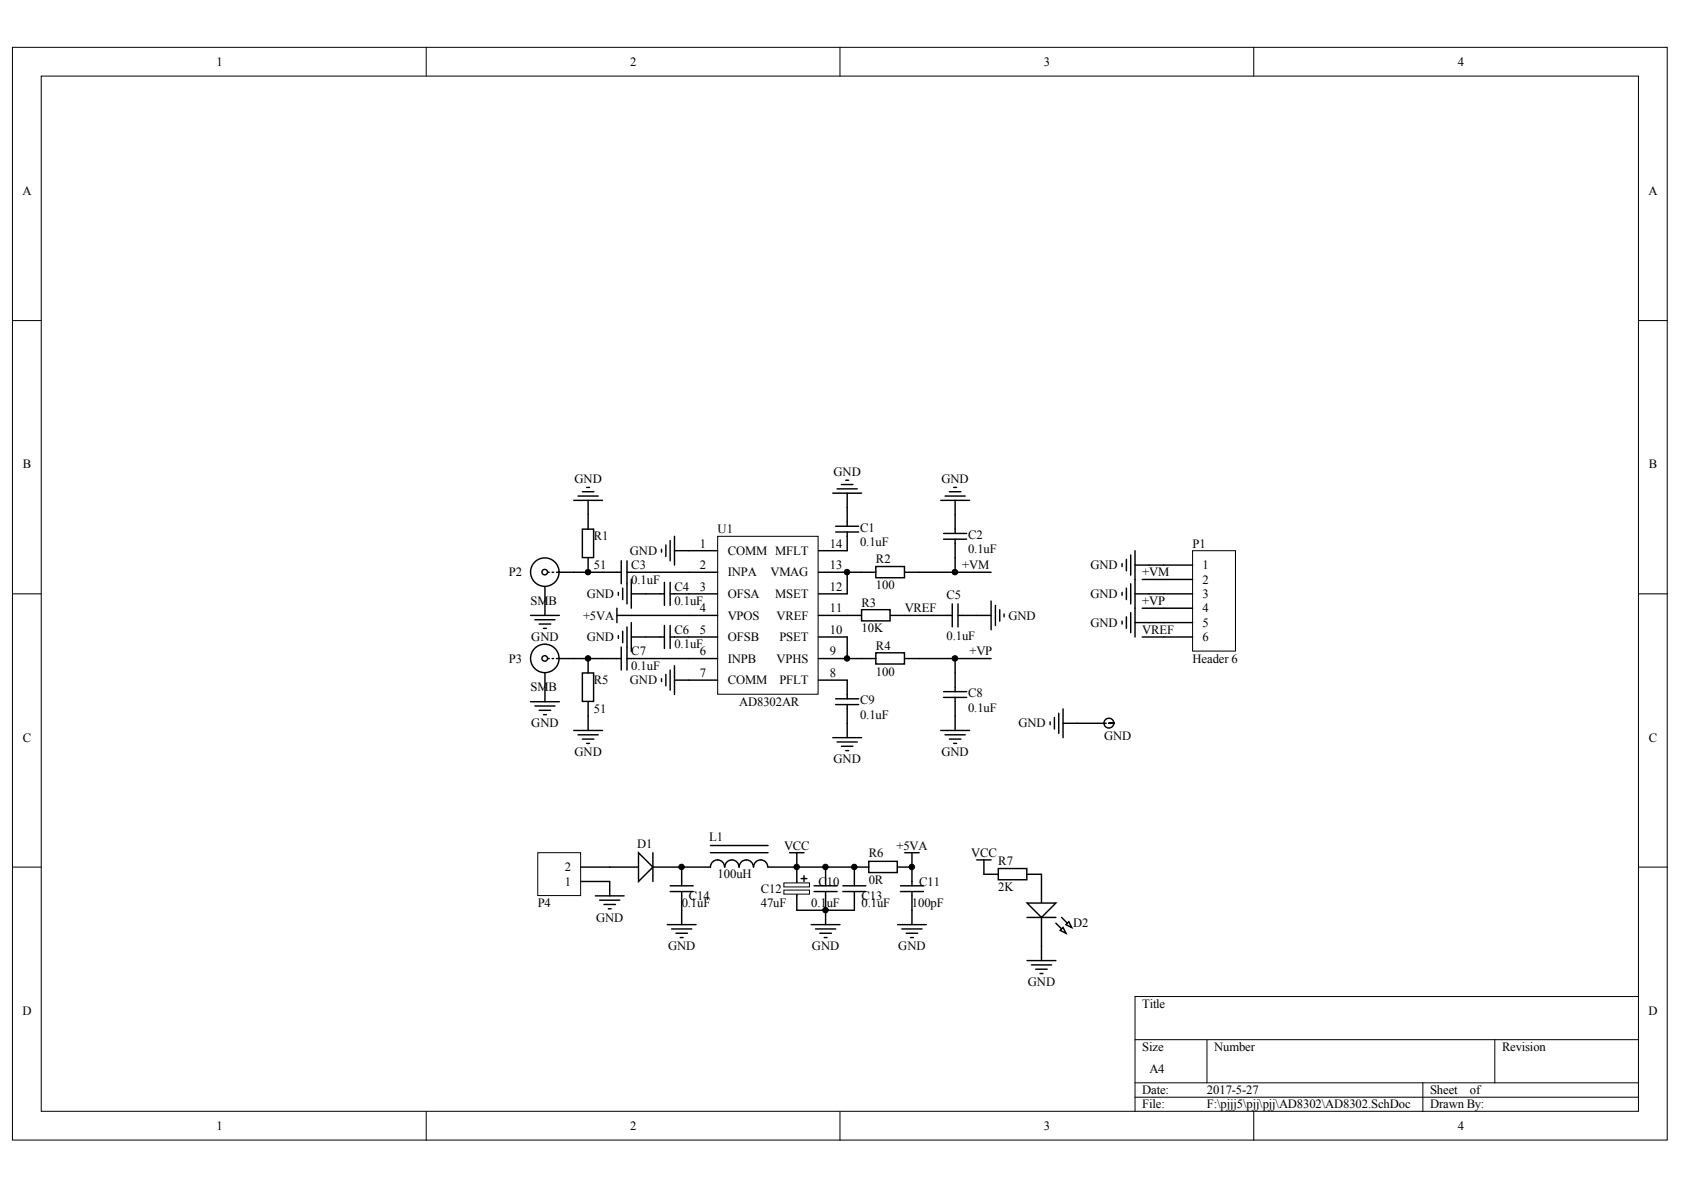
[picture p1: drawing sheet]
<svg xmlns="http://www.w3.org/2000/svg" width="297mm" height="210mm" viewBox="0 0 297 210" stroke-linecap="round" stroke-linejoin="round" font-family="sans-serif">
<defs><g id="words">
<g font-size="2.2">
<text x="38.2" y="11.6">1</text>
<text x="111.2" y="11.6">2</text>
<text x="184.1" y="11.6">3</text>
<text x="257.1" y="11.6">4</text>
<text x="3.9" y="34.4">A</text>
<text x="290.8" y="34.4">A</text>
<text x="4" y="82.6">B</text>
<text x="147" y="83.9">GND</text>
<text x="290.9" y="82.6">B</text>
<text x="101.3" y="85.2">GND</text>
<text x="166.1" y="85.2">GND</text>
<text x="104.8" y="95.3">R1</text>
<text x="126.6" y="94.1">U1</text>
<text x="151.7" y="93.8">C1</text>
<text x="170.8" y="95.1">C2</text>
<text x="89.8" y="101.7">P2</text>
<text x="104.8" y="100.4">51</text>
<text x="111.1" y="97.9">GND</text>
<text x="111.4" y="100.4">C3</text>
<text x="123.5" y="96.6">1</text>
<text x="123.5" y="100.4">2</text>
<text x="128.4" y="97.9">COMM MFLT</text>
<text x="128.4" y="101.7">INPA</text>
<text x="135.9" y="101.7">VMAG</text>
<text x="146.4" y="100.4">13</text>
<text x="146.4" y="96.6">14</text>
<text x="151.7" y="96.3">0.1uF</text>
<text x="154.5" y="99.4">R2</text>
<text x="169.7" y="100.4">+VM</text>
<text x="170.8" y="97.6">0.1uF</text>
<text x="192.3" y="100.4">GND</text>
<text x="201.5" y="101.7">+VM</text>
<text x="210.4" y="96.6">P1</text>
<text x="212.1" y="100.4">1</text>
<text x="93.6" y="106.7">SM</text>
<text x="96.8" y="106.7">B</text>
<text x="103.5" y="105.5">GND</text>
<text x="111.4" y="102.9">0.1uF</text>
<text x="119" y="106.7">0.1uF</text>
<text x="119" y="104.2">C4</text>
<text x="123.5" y="104.2">3</text>
<text x="128.4" y="105.5">OFSA</text>
<text x="136.7" y="105.5">MSET</text>
<text x="146.4" y="104.2">12</text>
<text x="152" y="107">R3</text>
<text x="154.5" y="103.9">100</text>
<text x="166.9" y="105.7">C5</text>
<text x="192.3" y="105.5">GND</text>
<text x="201.5" y="106.7">+VP</text>
<text x="212.1" y="102.9">2</text>
<text x="212.1" y="105.5">3</text>
<text x="93.7" y="113.1">GND</text>
<text x="102.9" y="109.3">+5VA</text>
<text x="103.5" y="113.1">GND</text>
<text x="119" y="111.8">C6</text>
<text x="123.5" y="108">4</text>
<text x="123.5" y="111.8">5</text>
<text x="128.4" y="109.3">VPOS</text>
<text x="128.4" y="113.1">OFSB</text>
<text x="137" y="109.3">VREF</text>
<text x="137.5" y="113.1">PSET</text>
<text x="146.4" y="111.8">10</text>
<text x="146.4" y="108">11</text>
<text x="152" y="111.6">10K</text>
<text x="159.6" y="108">VREF</text>
<text x="166.9" y="112.8">0.1uF</text>
<text x="177.9" y="109.3">GND</text>
<text x="192.3" y="110.5">GND</text>
<text x="201.5" y="111.8">VREF</text>
<text x="212.1" y="108">4</text>
<text x="212.1" y="110.5">5</text>
<text x="212.1" y="113.1">6</text>
<text x="89.8" y="116.9">P3</text>
<text x="111.4" y="118.2">0.1uF</text>
<text x="111.4" y="115.6">C7</text>
<text x="119" y="114.3">0.1uF</text>
<text x="123.5" y="115.6">6</text>
<text x="123.5" y="119.4">7</text>
<text x="128.4" y="116.9">INPB</text>
<text x="137" y="116.9">VPHS</text>
<text x="146.4" y="119.4">8</text>
<text x="146.4" y="115.6">9</text>
<text x="154.5" y="119.2">100</text>
<text x="154.5" y="114.6">R4</text>
<text x="171" y="115.6">+VP</text>
<text x="210.4" y="116.9">Header 6</text>
<text x="93.6" y="122">SM</text>
<text x="96.8" y="122">B</text>
<text x="104.8" y="125.8">51</text>
<text x="104.8" y="120.7">R5</text>
<text x="111.1" y="120.7">GND</text>
<text x="128.4" y="120.7">COMM</text>
<text x="130.4" y="124.5">AD8302AR</text>
<text x="137.5" y="120.7">PFLT</text>
<text x="151.7" y="124.2">C9</text>
<text x="170.8" y="125.5">0.1uF</text>
<text x="170.8" y="123">C8</text>
<text x="4" y="130.8">C</text>
<text x="93.7" y="128.3">GND</text>
<text x="151.7" y="126.8">0.1uF</text>
<text x="179.6" y="128.3">GND</text>
<text x="194.7" y="130.5">GND</text>
<text x="290.9" y="130.8">C</text>
<text x="101.3" y="133.4">GND</text>
<text x="147" y="134.6">GND</text>
<text x="166.1" y="133.4">GND</text>
<text x="112.4" y="149.6">D1</text>
<text x="125.1" y="148.3">L1</text>
<text x="138.3" y="149.9">VCC</text>
<text x="158.1" y="149.9">+5VA</text>
<text x="99.6" y="153.7">2</text>
<text x="126.6" y="154.9">100uH</text>
<text x="153.2" y="156">0R</text>
<text x="153.2" y="151.1">R6</text>
<text x="171.3" y="151.1">VCC</text>
<text x="176.1" y="152.7">R7</text>
<text x="94.9" y="160">P4</text>
<text x="99.6" y="156.2">1</text>
<text x="120.2" y="160">0.1uF</text>
<text x="121.5" y="158.7">C14</text>
<text x="134.2" y="160">47uF</text>
<text x="134.2" y="157.5">C12</text>
<text x="143.1" y="160">0.1</text>
<text x="144.4" y="156.2">C10</text>
<text x="145.8" y="160">uF</text>
<text x="152" y="160">0.1uF</text>
<text x="152" y="158.7">C13</text>
<text x="160.9" y="160">100pF</text>
<text x="162.1" y="156.2">C11</text>
<text x="176.1" y="157.2">2K</text>
<text x="105.1" y="162.5">GND</text>
<text x="117.8" y="167.6">GND</text>
<text x="143.2" y="167.6">GND</text>
<text x="158.4" y="167.6">GND</text>
<text x="189.3" y="163.6">D2</text>
<text x="181.3" y="174">GND</text>
<text x="3.9" y="179">D</text>
<text x="201.5" y="177.8">Title</text>
<text x="290.8" y="179">D</text>
<text x="201.5" y="185.4">Size</text>
<text x="214.2" y="185.4">Number</text>
<text x="264.9" y="185.4">Revision</text>
<text x="202.7" y="189.2">A4</text>
<text x="201.5" y="193">Date:</text>
<text x="201.5" y="195.5">File:</text>
<text x="212.9" y="193">2017-5-27</text>
<text x="212.9" y="195.5">F:\pjjj5\pjj\pjj\AD8302\AD8302.SchDoc</text>
<text x="252.2" y="193">Sheet</text>
<text x="252.2" y="195.5">Drawn By:</text>
<text x="259.3" y="193">of</text>
<text x="38.2" y="199.3">1</text>
<text x="111.2" y="199.3">2</text>
<text x="184.1" y="199.3">3</text>
<text x="257.1" y="199.3">4</text>
</g>
</g></defs>
<g fill="#fff" stroke="#000" stroke-width=".18">
<path d="M2.2 8.3h291.9v192.8h-291.9z"/>
<path d="M7.3 13.4h281.7v182.6h-281.7z"/>
</g>
<g fill="none" stroke="#000" stroke-width=".18">
<path d="M75.2 8.3v5.1M148.2 8.3v5.1M221.1 8.3v5.1M2.2 56.5h5.1M289.1 56.5h5M2.2 104.7h5.1M289.1 104.7h5M2.2 152.9h5.1M289.1 152.9h5M289.1 175.8h-88.9v20.3M75.2 196.1v5M148.2 196.1v5"/>
<path d="M200.2 183.4h88.9M200.2 191h88.9M200.2 193.5h88.9M212.9 183.4v7.6M221.1 196.1v5M251 191v5.1M263.7 183.4v7.6"/>
</g>
<path d="M126.6 94.6h17.7v27.9h-17.7z" fill="#fff" stroke="#000" stroke-width=".18"/>
<g fill="none" stroke="#000" stroke-width=".25">
<path d="M101.2 88.3h5.1M102 87.5h3.5M102.7 93.3h2v5.1h-2zM102.7 86.7h2.1M103.5 86h.5M103.7 88.3v5M103.7 98.4v2.5M109.6 98.9v4.1M110.6 98.9v4.1M121.5 97.1h5.1M144.4 97.1h5M96.1 118.7v2.5"/>
<path d="M98.7 116.2h2.5M102.7 118.7h2v5h-2zM103.7 116.2v2.5M106.3 100.9h3.3M106.3 116.2h3.3M109.6 114.1v4.1M110.6 100.9h16M110.6 116.2h16M110.6 114.1v4.1M121.5 104.7h5.1M121.5 108.6h5.1M121.5 112.4h5.1"/>
<path d="M121.5 120h5.1M144.4 100.9h5M144.4 104.7h5M144.4 108.6h5M144.4 112.4h5M144.4 116.2h5M144.4 120h5M101.2 128.8h5.1M102 129.6h3.5M102.7 130.4h2.1M103.5 131.1h.5M103.7 123.8v5"/>
</g>
<circle cx="96.1" cy="116.1" r=".49" fill="#fff" stroke="#000" stroke-width=".25"/>
<g fill="none" stroke="#000" stroke-width=".25">
<path d="M96.1 103.5v2.5M96.6 116.2h.3M97.4 116.2h.2M98.2 116.2h.2M98.7 100.9h2.5M101.2 116.2h5.1M93.6 123.8h5.1M94.3 124.5h3.6M95.1 125.3h2M95.9 126.1h.5M96.1 121.2v2.6"/>
<circle cx="96.1" cy="116.1" r="2.51"/>
</g>
<circle cx="96.1" cy="100.9" r=".49" fill="#fff" stroke="#000" stroke-width=".25"/>
<g fill="none" stroke="#000" stroke-width=".25">
<path d="M116.7 96.9v.5M117.4 96.1v2.1M118.2 95.4v3.5M119 94.6v5.1M119 97.1h2.5M146.9 87h5.1M147.4 92.8h4.1M147.4 93.8h4.1M147.7 86.2h3.5M148.4 85.5h2M149.2 84.7h.5M149.4 87v5.8"/>
<path d="M149.4 93.8v3.3M154.5 99.9h5v2h-5zM165.9 88.3h5.1M166.7 87.5h3.5M167.5 86.7h2M168.2 86h.5M168.5 88.3v2.5M93.6 108.6h5.1M94.3 109.3h3.6M95.1 110.1h2M95.9 110.8h.5M96.1 106v2.6"/>
<path d="M96.6 100.9h.3M97.4 100.9h.2M98.2 100.9h.2M101.2 100.9h5.1M108.8 108.6h12.7M108.8 107.3v2.5M109.1 104.5v.5M109.1 112.1v.5M109.8 103.7v2.1M109.8 111.3v2.1M110.6 103v3.5M110.6 110.6v3.5"/>
<path d="M111.4 112.4h5.8M111.4 104.7h5.8M111.4 102.2v5.1M111.4 109.8v5.1M116.7 119.7v.5M117.2 102.7v4.1M117.2 110.3v4.1M117.4 119v2M118.2 112.4h3.3M118.2 102.7v4.1M118.2 110.3v4.1M118.2 118.2v3.5"/>
<path d="M118.2 104.7h3.3M119 117.4v5.1M119 120h2.5M149.4 112.4v3.8h5.1M149.4 108.6h2.6M149.4 120v3.3M152 107.5h5v2h-5zM154.5 115.1h5v2h-5zM154.5 100.9h-5.1v3.8M157 108.6h11M159.6 116.2h8.9v2.5M159.6 100.9h15.2"/>
<path d="M168 106.5v4.1M169 108.6h5.8M169 106.5v4.1M174.8 106v5.1M175.6 106.8v3.5M176.3 107.5v2.1M177.1 108.3v.5M146.9 130.1h5.1M147.4 123.3h4.1M147.4 124.3h4.1M147.7 130.9h3.5M148.4 131.6h2"/>
<path d="M149.2 132.4h.5M149.4 124.3v5.8M165.9 128.8h5.1M166.7 129.6h3.5M167.5 130.4h2M168.2 131.1h.5M168.5 126.3v2.5M140.5 152.9h12.7M143.6 156.2h4.1M143.6 157.3h4.1M145.6 152.9v3.3M145.6 157.3v5.8"/>
<path d="M148.7 156.2h4M148.7 157.3h4M150.7 157.3v3.3h-10.2M150.7 152.9v3.3M153.2 151.9h5.1v2h-5.1zM158.3 152.9h2.6M158.8 156.2h4.1M158.8 157.3h4.1M159.6 150.4h2.5M160.9 150.4v5.8M160.9 157.3v5.8M143.1 163.1h5.1"/>
<path d="M143.8 163.9h3.6M144.6 164.6h2M145.4 165.4h.5M158.3 163.1h5.1M159.1 163.9h3.5M159.8 164.6h2.1M160.6 165.4h.5"/>
<circle cx="96.1" cy="100.9" r="2.51"/>
</g>
<path d="M195 126.9a.87 .87 0 0 0 .3 1.4 .87 .87 0 0 0 1.2-.7h-.9h.9a.88 .88 0 0 0-.6-.8 .88 .88 0 0 0-.9 .1zM195.6 127.6h.9z" fill-rule="evenodd" fill="#fff" stroke="#000" stroke-width=".25"/>
<path d="M166.4 95.1h4.1M166.4 94.1h4.1M168.5 90.8v3.3M168.5 95.1v5.8M168.5 118.7v3.3M166.4 123h4.1M166.4 122h4.1M168.5 123v3.3M190.1 127.6h5" fill="none" stroke="#000" stroke-width=".25"/>
<path d="M210.4 97.1h7.5v17.7h-7.5z" fill="#fff" stroke="#000" stroke-width=".18"/>
<g fill="none" stroke="#000" stroke-width=".25">
<path d="M197.9 99.4v.5M198.7 98.7v2M199.4 97.9v3.5M200.2 99.7h10.2M200.2 97.1v15.3M168.5 116.2h6.3M197.9 104.5v.5M197.9 109.6v.5M198.7 103.7v2.1M198.7 108.8v2M199.4 103v3.5M199.4 108v3.6"/>
<path d="M200.2 104.7h10.2M200.2 109.8h10.2M201.5 102.2h8.9M201.5 107.3h8.9M201.5 112.4h8.9M185.2 127.3v.5M186 126.6v2M186.8 125.8v3.6M187.5 125v5.1M187.5 127.6h2.6M125.3 150.4h10.2M125.3 149.1h10.2"/>
<path d="M127.8 152.9a1.24 1.24 0 0 0-1.2-1.2 1.24 1.24 0 0 0-1.3 1.2h-5.1M130.3 152.9a1.24 1.24 0 0 0-1.2-1.2 1.24 1.24 0 0 0-1.2 1.2M132.9 152.9a1.24 1.24 0 0 0-1.3-1.2 1.24 1.24 0 0 0-1.2 1.2M135.4 152.9a1.24 1.24 0 0 0-1.2-1.2 1.24 1.24 0 0 0-1.3 1.2M135.5 152.9h5v3.3M140.5 157.3v3.3M141.3 155h1M141.8 154.5v1"/>
</g>
<g fill="#fff" stroke="#000" stroke-width=".18">
<path d="M138.3 155.7h4.5v.7h-4.5z"/>
<path d="M138.3 157h4.5v.7h-4.5z"/>
</g>
<path d="M107.5 152.9h5.1M115.2 152.9h5" fill="none" stroke="#000" stroke-width=".25"/>
<path d="M112.6 150.4l2.6 2.5-2.6 2.6z" fill="#fff" stroke="#000" stroke-width=".25"/>
<path d="M115.2 150.4v5.1M118.2 156.2h4.1M118.2 157.3h4.1M120.2 152.9v3.3M120.2 157.3v5.8M117.7 163.1h5.1M118.5 163.9h3.5M119.2 164.6h2.1M120 165.4h.5" fill="none" stroke="#000" stroke-width=".25"/>
<path d="M94.9 150.4h7.5v7.6h-7.5z" fill="#fff" stroke="#000" stroke-width=".18"/>
<path d="M102.5 155.5h5v2.5M102.5 152.9h5M105 158h5.1M105.8 158.8h3.5M106.5 159.5h2.1M183.7 154.2v5.1M107.3 160.3h.5M183.7 161.8v5.1" fill="none" stroke="#000" stroke-width=".25"/>
<path d="M181.2 159.3h5l-2.5 2.5z" fill="#fff" stroke="#000" stroke-width=".25"/>
<path d="M186.2 162.8l1.8 1.8M187.3 161.8l1.7 1.8" fill="none" stroke="#000" stroke-width=".25"/>
<g fill="#fff" stroke="#000" stroke-width=".25">
<path d="M187 164.1l.5-.5 .5 1z"/>
<path d="M188 163.1l.5-.5 .5 1z"/>
</g>
<path d="M139.3 150.4h2.5M140.5 150.4v2.5M172.3 151.7h2.5M173.5 151.7v2.5h2.6M176.1 153.2h5v2h-5zM181.2 154.2h2.5M181.2 161.8h5M181.2 169.4h5M181.9 170.2h3.6M182.7 171h2M183.5 171.7h.5M183.7 166.9v2.5" fill="none" stroke="#000" stroke-width=".25"/>
<g fill="#000" stroke="#000" stroke-width=".18">
<circle cx="103.7" cy="116.1" r=".48"/>
<circle cx="103.7" cy="100.9" r=".48"/>
<circle cx="149.4" cy="100.9" r=".48"/>
<circle cx="149.4" cy="116.1" r=".48"/>
<circle cx="168.4" cy="100.9" r=".49"/>
<circle cx="168.4" cy="116.1" r=".49"/>
<circle cx="120.2" cy="152.9" r=".48"/>
<circle cx="140.5" cy="152.9" r=".48"/>
<circle cx="145.6" cy="152.9" r=".48"/>
<circle cx="150.7" cy="152.9" r=".48"/>
<circle cx="160.8" cy="152.9" r=".48"/>
<circle cx="145.6" cy="160.5" r=".48"/>
</g>
<use href="#words"/>
</svg>
